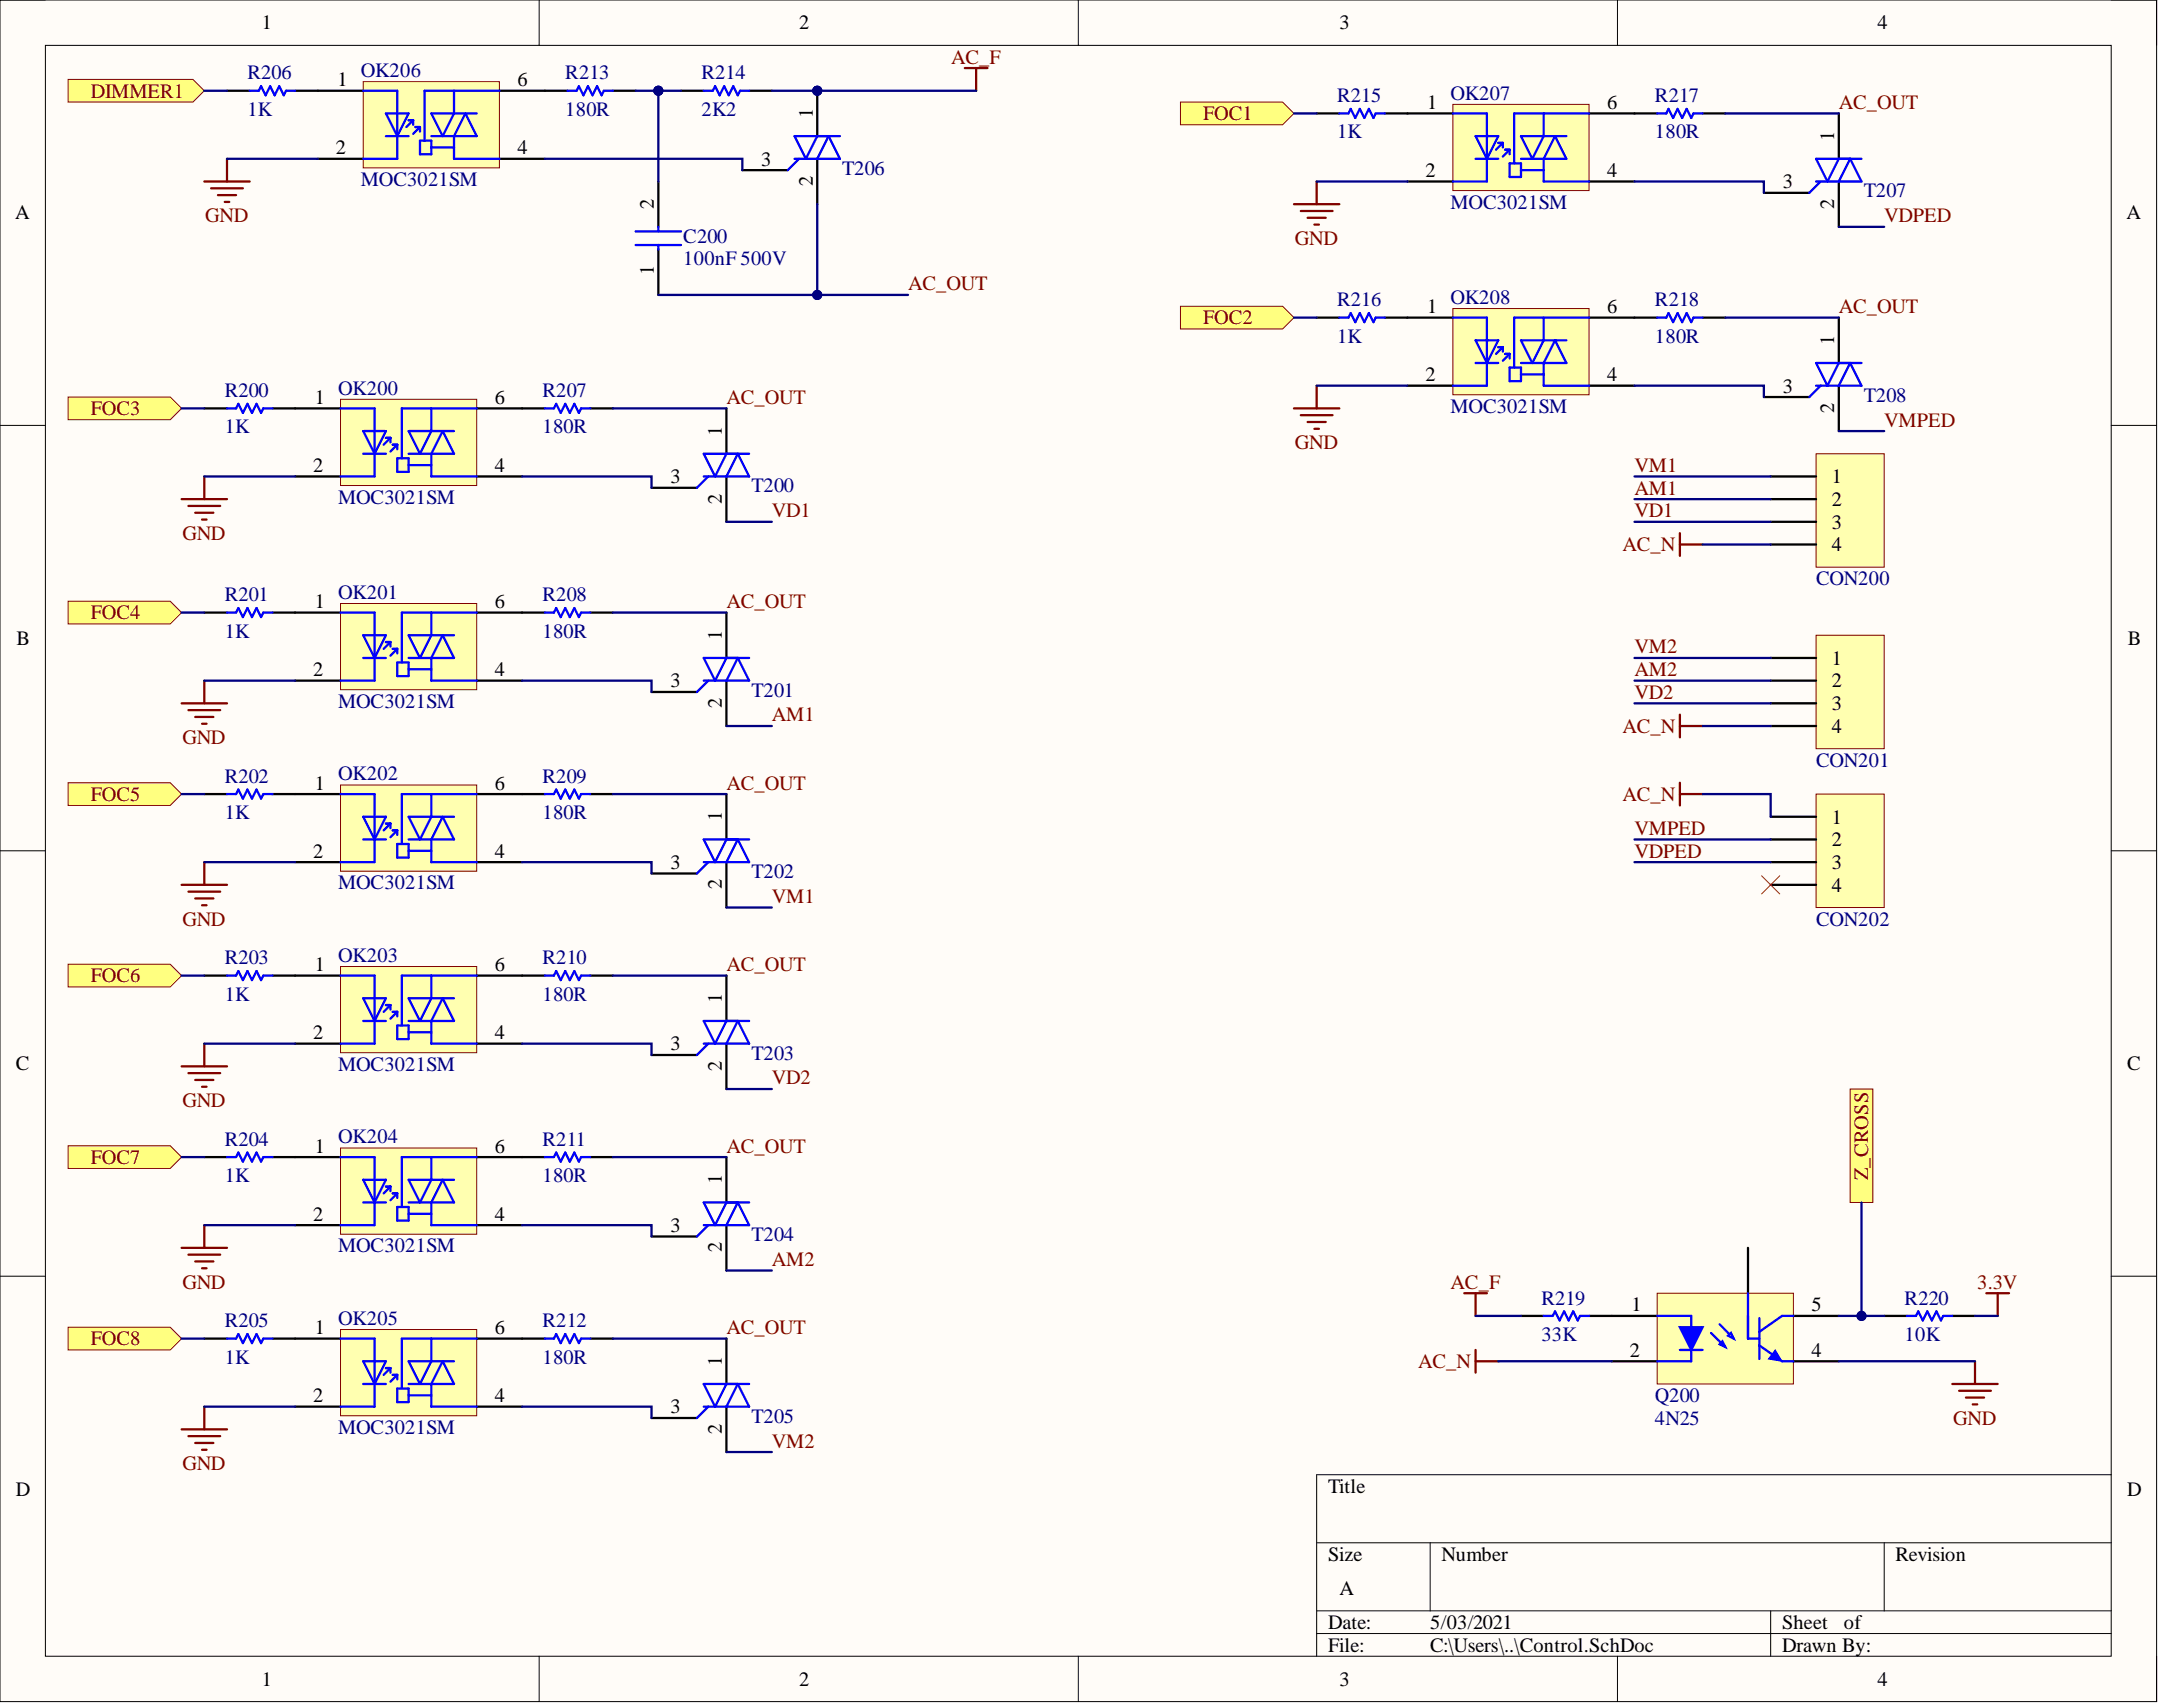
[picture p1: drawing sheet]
<svg xmlns="http://www.w3.org/2000/svg" width="241mm" height="190mm" viewBox="0 0 241 190" stroke-linecap="round" stroke-linejoin="round" font-family="sans-serif">
<defs><g id="words">
<g font-size="2.3">
<text x="29.2" y="3.3">1</text>
<text x="89.2" y="3.3">2</text>
<text x="149.5" y="3.3">3</text>
<text x="209.5" y="3.3">4</text>
<text x="37.7" y="9.6">1</text>
<text x="57.8" y="9.6">6</text>
<text x="37.5" y="17.2">2</text>
<text x="57.8" y="17.2">4</text>
<text x="90.7" y="13.2" transform="rotate(-90 90.7 13.2)">1</text>
<text x="159.3" y="12.2">1</text>
<text x="179.4" y="12.2">6</text>
<text x="204.7" y="15.7" transform="rotate(-90 204.7 15.7)">1</text>
<text x="73" y="23.3" transform="rotate(-90 73 23.3)">2</text>
<text x="85" y="18.5">3</text>
<text x="90.7" y="20.8" transform="rotate(-90 90.7 20.8)">2</text>
<text x="159.1" y="19.7">2</text>
<text x="179.4" y="19.7">4</text>
<text x="199" y="21">3</text>
<text x="204.7" y="23.3" transform="rotate(-90 204.7 23.3)">2</text>
<text x="1.7" y="24.5">A</text>
<text x="237.3" y="24.5">A</text>
<text x="73" y="30.7" transform="rotate(-90 73 30.7)">1</text>
<text x="159.3" y="34.9">1</text>
<text x="179.4" y="34.9">6</text>
<text x="204.7" y="38.5" transform="rotate(-90 204.7 38.5)">1</text>
<text x="35.1" y="45.1">1</text>
<text x="55.2" y="45.1">6</text>
<text x="159.1" y="42.5">2</text>
<text x="179.4" y="42.5">4</text>
<text x="199" y="43.8">3</text>
<text x="204.7" y="46.1" transform="rotate(-90 204.7 46.1)">2</text>
<text x="35" y="52.7">2</text>
<text x="55.2" y="52.7">4</text>
<text x="74.8" y="53.9">3</text>
<text x="80.6" y="48.6" transform="rotate(-90 80.6 48.6)">1</text>
<text x="204.5" y="53.9">1</text>
<text x="80.6" y="56.2" transform="rotate(-90 80.6 56.2)">2</text>
<text x="204.5" y="56.5">2</text>
<text x="204.5" y="59">3</text>
<text x="204.5" y="61.5">4</text>
<text x="1.9" y="72">B</text>
<text x="35.1" y="67.9">1</text>
<text x="55.2" y="67.9">6</text>
<text x="80.6" y="71.4" transform="rotate(-90 80.6 71.4)">1</text>
<text x="237.5" y="72">B</text>
<text x="35" y="75.5">2</text>
<text x="55.2" y="75.5">4</text>
<text x="74.8" y="76.7">3</text>
<text x="204.5" y="74.2">1</text>
<text x="204.5" y="76.7">2</text>
<text x="80.6" y="79" transform="rotate(-90 80.6 79)">2</text>
<text x="204.5" y="79.3">3</text>
<text x="204.5" y="81.8">4</text>
<text x="35.1" y="88.1">1</text>
<text x="55.2" y="88.1">6</text>
<text x="35" y="95.7">2</text>
<text x="55.2" y="95.7">4</text>
<text x="80.6" y="91.7" transform="rotate(-90 80.6 91.7)">1</text>
<text x="204.5" y="91.9">1</text>
<text x="204.5" y="94.4">2</text>
<text x="74.8" y="97">3</text>
<text x="80.6" y="99.3" transform="rotate(-90 80.6 99.3)">2</text>
<text x="204.5" y="97">3</text>
<text x="204.5" y="99.5">4</text>
<text x="35.1" y="108.4">1</text>
<text x="55.2" y="108.4">6</text>
<text x="80.6" y="111.9" transform="rotate(-90 80.6 111.9)">1</text>
<text x="1.8" y="119.4">C</text>
<text x="35" y="116">2</text>
<text x="55.2" y="116">4</text>
<text x="74.8" y="117.2">3</text>
<text x="80.6" y="119.5" transform="rotate(-90 80.6 119.5)">2</text>
<text x="237.4" y="119.4">C</text>
<text x="35.1" y="128.6">1</text>
<text x="55.2" y="128.6">6</text>
<text x="35" y="136.2">2</text>
<text x="55.2" y="136.2">4</text>
<text x="74.8" y="137.5">3</text>
<text x="80.6" y="132.2" transform="rotate(-90 80.6 132.2)">1</text>
<text x="80.6" y="139.8" transform="rotate(-90 80.6 139.8)">2</text>
<text x="35.1" y="148.9">1</text>
<text x="55.2" y="148.9">6</text>
<text x="182.1" y="146.3">1</text>
<text x="202.2" y="146.3">5</text>
<text x="80.6" y="152.4" transform="rotate(-90 80.6 152.4)">1</text>
<text x="181.9" y="151.4">2</text>
<text x="202.2" y="151.4">4</text>
<text x="35" y="156.5">2</text>
<text x="55.2" y="156.5">4</text>
<text x="74.8" y="157.7">3</text>
<text x="80.6" y="160" transform="rotate(-90 80.6 160)">2</text>
<text x="1.8" y="166.9">D</text>
<text x="148.2" y="166.6">Title</text>
<text x="237.4" y="166.9">D</text>
<text x="148.2" y="174.2">Size</text>
<text x="149.5" y="178">A</text>
<text x="160.9" y="174.2">Number</text>
<text x="211.6" y="174.2">Revision</text>
<text x="148.2" y="181.8">Date:</text>
<text x="148.2" y="184.3">File:</text>
<text x="159.6" y="181.8">5/03/2021</text>
<text x="159.6" y="184.3">C:\Users\..\Control.SchDoc</text>
<text x="198.9" y="181.8">Sheet</text>
<text x="198.9" y="184.3">Drawn By:</text>
<text x="205.8" y="181.8">of</text>
<text x="29.2" y="188.1">1</text>
<text x="89.2" y="188.1">2</text>
<text x="149.5" y="188.1">3</text>
<text x="209.5" y="188.1">4</text>
</g>
<g font-size="2.3" fill="#800000">
<text x="10.1" y="10.9">DIMMER1</text>
<text x="106.2" y="7.1">AC_F</text>
<text x="134.3" y="13.4">FOC1</text>
<text x="205.2" y="12.2">AC_OUT</text>
<text x="22.9" y="24.8">GND</text>
<text x="144.5" y="27.3">GND</text>
<text x="210.3" y="24.8">VDPED</text>
<text x="101.3" y="32.4">AC_OUT</text>
<text x="205.2" y="34.9">AC_OUT</text>
<text x="134.3" y="36.2">FOC2</text>
<text x="10.1" y="46.3">FOC3</text>
<text x="81.1" y="45.1">AC_OUT</text>
<text x="210.3" y="47.6">VMPED</text>
<text x="144.5" y="50.1">GND</text>
<text x="182.4" y="52.7">VM1</text>
<text x="86.1" y="57.7">VD1</text>
<text x="182.4" y="57.7">VD1</text>
<text x="182.4" y="55.2">AM1</text>
<text x="20.4" y="60.3">GND</text>
<text x="181.1" y="61.5">AC_N</text>
<text x="10.1" y="69.1">FOC4</text>
<text x="81.1" y="67.9">AC_OUT</text>
<text x="182.4" y="78">VD2</text>
<text x="182.4" y="75.5">AM2</text>
<text x="182.4" y="72.9">VM2</text>
<text x="20.4" y="83">GND</text>
<text x="86.1" y="80.5">AM1</text>
<text x="181.1" y="81.8">AC_N</text>
<text x="10.1" y="89.4">FOC5</text>
<text x="81.1" y="88.1">AC_OUT</text>
<text x="181.1" y="89.4">AC_N</text>
<text x="182.4" y="95.7">VDPED</text>
<text x="182.4" y="93.2">VMPED</text>
<text x="86.1" y="100.8">VM1</text>
<text x="20.4" y="103.3">GND</text>
<text x="10.1" y="109.6">FOC6</text>
<text x="81.1" y="108.4">AC_OUT</text>
<text x="20.4" y="123.6">GND</text>
<text x="86.1" y="121">VD2</text>
<text x="10.1" y="129.9">FOC7</text>
<text x="81.1" y="128.6">AC_OUT</text>
<text x="208.5" y="131.7" transform="rotate(-90 208.5 131.7)">Z_CROSS</text>
<text x="20.4" y="143.8">GND</text>
<text x="86.1" y="141.3">AM2</text>
<text x="161.9" y="143.8">AC_F</text>
<text x="220.7" y="143.8">3.3V</text>
<text x="81.1" y="148.9">AC_OUT</text>
<text x="10.1" y="150.1">FOC8</text>
<text x="158.3" y="152.7">AC_N</text>
<text x="86.1" y="161.5">VM2</text>
<text x="218" y="159">GND</text>
<text x="20.4" y="164.1">GND</text>
</g>
<g font-size="2.3" fill="#000080">
<text x="27.6" y="8.9">R206</text>
<text x="40.3" y="8.6">OK206</text>
<text x="63.1" y="8.9">R213</text>
<text x="78.3" y="8.9">R214</text>
<text x="149.2" y="11.4">R215</text>
<text x="161.9" y="11.1">OK207</text>
<text x="184.7" y="11.4">R217</text>
<text x="27.6" y="12.9">1K</text>
<text x="63.1" y="12.9">180R</text>
<text x="78.3" y="12.9">2K2</text>
<text x="149.2" y="15.4">1K</text>
<text x="184.7" y="15.4">180R</text>
<text x="40.3" y="20.8">MOC3021SM</text>
<text x="94" y="19.5">T206</text>
<text x="161.9" y="23.3">MOC3021SM</text>
<text x="208" y="22">T207</text>
<text x="76.3" y="27.1">C200</text>
<text x="76.3" y="29.6">100nF 500V</text>
<text x="149.2" y="34.2">R216</text>
<text x="161.9" y="33.9">OK208</text>
<text x="184.7" y="34.2">R218</text>
<text x="149.2" y="38.2">1K</text>
<text x="184.7" y="38.2">180R</text>
<text x="25.1" y="44.3">R200</text>
<text x="37.8" y="44.1">OK200</text>
<text x="60.6" y="44.3">R207</text>
<text x="161.9" y="46.1">MOC3021SM</text>
<text x="208" y="44.8">T208</text>
<text x="25.1" y="48.4">1K</text>
<text x="60.6" y="48.4">180R</text>
<text x="37.8" y="56.2">MOC3021SM</text>
<text x="83.9" y="54.9">T200</text>
<text x="202.7" y="65.3">CON200</text>
<text x="25.1" y="67.1">R201</text>
<text x="25.1" y="71.1">1K</text>
<text x="37.8" y="66.8">OK201</text>
<text x="60.6" y="67.1">R208</text>
<text x="60.6" y="71.1">180R</text>
<text x="83.9" y="77.7">T201</text>
<text x="37.8" y="79">MOC3021SM</text>
<text x="25.1" y="87.4">R202</text>
<text x="37.8" y="87.1">OK202</text>
<text x="60.6" y="87.4">R209</text>
<text x="202.7" y="85.6">CON201</text>
<text x="25.1" y="91.4">1K</text>
<text x="60.6" y="91.4">180R</text>
<text x="37.8" y="99.3">MOC3021SM</text>
<text x="83.9" y="98">T202</text>
<text x="25.1" y="107.6">R203</text>
<text x="37.8" y="107.4">OK203</text>
<text x="60.6" y="107.6">R210</text>
<text x="202.7" y="103.3">CON202</text>
<text x="25.1" y="111.7">1K</text>
<text x="60.6" y="111.7">180R</text>
<text x="37.8" y="119.5">MOC3021SM</text>
<text x="83.9" y="118.2">T203</text>
<text x="25.1" y="127.9">R204</text>
<text x="25.1" y="131.9">1K</text>
<text x="37.8" y="127.6">OK204</text>
<text x="60.6" y="127.9">R211</text>
<text x="60.6" y="131.9">180R</text>
<text x="37.8" y="139.8">MOC3021SM</text>
<text x="83.9" y="138.5">T204</text>
<text x="25.1" y="148.1">R205</text>
<text x="37.8" y="147.9">OK205</text>
<text x="60.6" y="148.1">R212</text>
<text x="172" y="145.6">R219</text>
<text x="172" y="149.6">33K</text>
<text x="212.6" y="145.6">R220</text>
<text x="212.6" y="149.6">10K</text>
<text x="25.1" y="152.2">1K</text>
<text x="60.6" y="152.2">180R</text>
<text x="37.8" y="160">MOC3021SM</text>
<text x="83.9" y="158.8">T205</text>
<text x="184.7" y="156.5">Q200</text>
<text x="184.7" y="159">4N25</text>
</g>
</g></defs>
<path d="M0 0h240.7v189.9h-240.7z" fill-rule="evenodd" fill="#fffcf8"/>
<path d="M0 0h240.7v189.9h-240.7z" fill="none" stroke="#000" stroke-width=".11"/>
<path d="M5.1 5.1h230.5v179.7h-230.5z" fill-rule="evenodd" fill="#fffcf8"/>
<g fill="none" stroke="#000" stroke-width=".11">
<path d="M0 0h5.1M60.2 0v5.1M120.3 0v5.1M180.5 0v5.1M235.6 0h5.1v5.1M5.1 5.1h230.5v179.7h-230.5zM0 47.5h5.1M235.6 47.5h5.1M0 94.9h5.1M235.6 94.9h5.1M0 142.4h5.1M235.6 142.4h5.1"/>
<path d="M147 172.2h88.6M147 179.8h88.6M159.6 172.2v7.6M197.6 179.8v5M210.3 172.2v7.6M235.6 164.6h-88.6v20.2M60.2 184.8v5.1M120.3 184.8v5.1M147 182.3h88.6M180.5 184.8v5.1M240.7 184.8v5.1"/>
</g>
<path d="M7.6 44.3h11.4l1.3 1.3-1.3 1.2h-11.4z" fill-rule="evenodd" fill="#ffff80"/>
<path d="M7.6 44.3h11.4l1.3 1.3-1.3 1.2h-11.4z" fill="none" stroke="#800000" stroke-width=".11"/>
<path d="M40.5 9.1h15.2v9.6h-15.2z" fill-rule="evenodd" fill="#ffffb0"/>
<path d="M40.5 9.1h15.2v9.6h-15.2z" fill="none" stroke="#800000" stroke-width=".11"/>
<path d="M25.3 10.1h2.6M32.9 10.1h7.6M35.5 17.7h5M55.7 10.1h7.6M55.7 17.7h5.1M68.4 10.1h2.5M76 10.1h2.5M83.6 10.1h2.5" fill="none" stroke="#000" stroke-width=".25"/>
<g fill="none" stroke="#00f" stroke-width=".25">
<path d="M27.9 10.1h1l.2-.5 .5 1 .6-1 .5 1 .5-1 .5 1 .2-.5h1M40.5 10.1h3.8v7.6h-3.8M43.1 12.7h2.5l-1.3 2.5zM43.1 15.2h2.5M45.6 13.4h.5M46.1 13.4l-.7 .8M46.1 13.4v.5M46.4 14.2h.5M46.9 15.7h1.2v1.5h-1.2zM46.9 14.2v.5M46.9 14.2l-.8 .7M48.1 15.2h5.1l-1.3-2.5-1.2 2.5v2.5h5"/>
<path d="M48.1 16.5h2.6M50.7 10.1v2.6l-1.3 2.5-1.3-2.5h5.1M55.7 10.1h-8.3v5.6M63.3 10.1h1.1l.2-.5 .5 1 .5-1 .5 1 .5-1 .5 1 .3-.5h1M78.5 10.1h1.1l.2-.5 .5 1 .5-1 .5 1 .5-1 .5 1 .3-.5h1"/>
</g>
<circle cx="91.2" cy="10.1" r=".51" fill="#000080"/>
<circle cx="91.2" cy="10.1" r=".51" fill="none" stroke="#000080" stroke-width=".11"/>
<path d="M91.2 10.1v5.1" fill="none" stroke="#000" stroke-width=".25"/>
<circle cx="91.2" cy="10.1" r=".51" fill="#000080"/>
<circle cx="91.2" cy="10.1" r=".51" fill="none" stroke="#000080" stroke-width=".11"/>
<path d="M82.9 19h5M91.2 17.7v5.1" fill="none" stroke="#000" stroke-width=".25"/>
<path d="M88.7 17.7h5l-1.2-2.5-1.3 2.5M89.2 17.7l-1.3 1.3M91.2 15.2l-1.3 2.5-1.2-2.5h5" fill="none" stroke="#00f" stroke-width=".25"/>
<path d="M107.7 7.6h2.5M108.9 7.6v2.5" fill="none" stroke="#800000" stroke-width=".25"/>
<path d="M7.6 8.9h13.9l1.3 1.2-1.3 1.3h-13.9z" fill-rule="evenodd" fill="#ffff80"/>
<path d="M7.6 8.9h13.9l1.3 1.2-1.3 1.3h-13.9z" fill="none" stroke="#800000" stroke-width=".11"/>
<path d="M25.3 17.7v2.6M22.8 20.3h5.1M23.6 21h3.5M24.3 21.8h2.1M25.1 22.5h.5" fill="none" stroke="#800000" stroke-width=".25"/>
<path d="M38 44.6h15.2v9.6h-15.2z" fill-rule="evenodd" fill="#ffffb0"/>
<path d="M38 44.6h15.2v9.6h-15.2z" fill="none" stroke="#800000" stroke-width=".11"/>
<path d="M22.8 45.6h2.5M30.4 45.6h7.6M32.9 53.2h5.1M53.2 45.6h7.6M53.2 53.2h5.1M65.9 45.6h2.5M72.7 54.4h5.1M81.1 45.6v5M81.1 53.2v5" fill="none" stroke="#000" stroke-width=".25"/>
<g fill="none" stroke="#00f" stroke-width=".25">
<path d="M25.3 45.6h1.1l.2-.5 .5 1 .5-1 .5 1 .5-1 .5 1 .3-.5h1M38 45.6h3.8v7.6h-3.8M40.5 48.1h2.6l-1.3 2.5zM40.5 50.6h2.6M43.1 48.9h.5M43.6 48.9l-.8 .7M43.6 48.9v.5M43.8 49.6h.5M44.3 51.1h1.3v1.6h-1.3zM44.3 49.6v.5M44.3 49.6l-.7 .8M45.6 50.6h5.1l-1.3-2.5-1.3 2.5v2.6h5.1"/>
<path d="M45.6 51.9h2.5M48.1 45.6v2.5l-1.2 2.5-1.3-2.5h5.1M53.2 45.6h-8.4v5.5M60.8 45.6h1l.3-.5 .5 1 .5-1 .5 1 .5-1 .5 1 .3-.5h1M78.5 53.2h5.1l-1.3-2.6-1.2 2.6M79.1 53.2l-1.3 1.2M81.1 50.6l-1.3 2.6-1.3-2.6h5.1"/>
</g>
<path d="M20.3 55.7h5M21 56.5h3.6M21.8 57.2h2M22.5 58h.6M22.8 53.2v2.5" fill="none" stroke="#800000" stroke-width=".25"/>
<path d="M7.6 67.1h11.4l1.3 1.3-1.3 1.2h-11.4z" fill-rule="evenodd" fill="#ffff80"/>
<path d="M7.6 67.1h11.4l1.3 1.3-1.3 1.2h-11.4z" fill="none" stroke="#800000" stroke-width=".11"/>
<path d="M38 67.4h15.2v9.6h-15.2z" fill-rule="evenodd" fill="#ffffb0"/>
<path d="M38 67.4h15.2v9.6h-15.2z" fill="none" stroke="#800000" stroke-width=".11"/>
<path d="M22.8 68.4h2.5M30.4 68.4h7.6M32.9 76h5.1M53.2 68.4h7.6M53.2 76h5.1M65.9 68.4h2.5M72.7 77.2h5.1M81.1 68.4v5M81.1 76v5" fill="none" stroke="#000" stroke-width=".25"/>
<g fill="none" stroke="#00f" stroke-width=".25">
<path d="M25.3 68.4h1.1l.2-.5 .5 1 .5-1 .5 1 .5-1 .5 1 .3-.5h1M38 68.4h3.8v7.6h-3.8M40.5 70.9h2.6l-1.3 2.5zM40.5 73.4h2.6M43.1 71.7h.5M43.6 71.7l-.8 .7M43.6 71.7v.5M43.8 72.4h.5M44.3 73.9h1.3v1.6h-1.3zM44.3 72.4v.5M44.3 72.4l-.7 .8M45.6 73.4h5.1l-1.3-2.5-1.3 2.5v2.6h5.1"/>
<path d="M45.6 74.7h2.5M48.1 68.4v2.5l-1.2 2.5-1.3-2.5h5.1M53.2 68.4h-8.4v5.5M60.8 68.4h1l.3-.5 .5 1 .5-1 .5 1 .5-1 .5 1 .3-.5h1M78.5 76h5.1l-1.3-2.6-1.2 2.6M79.1 76l-1.3 1.2M81.1 73.4l-1.3 2.6-1.3-2.6h5.1"/>
</g>
<path d="M20.3 78.5h5M21 79.3h3.6M22.8 76v2.5M21.8 80h2M22.5 80.8h.6" fill="none" stroke="#800000" stroke-width=".25"/>
<path d="M7.6 87.4h11.4l1.3 1.2-1.3 1.3h-11.4z" fill-rule="evenodd" fill="#ffff80"/>
<path d="M7.6 87.4h11.4l1.3 1.2-1.3 1.3h-11.4z" fill="none" stroke="#800000" stroke-width=".11"/>
<path d="M38 87.6h15.2v9.6h-15.2z" fill-rule="evenodd" fill="#ffffb0"/>
<path d="M38 87.6h15.2v9.6h-15.2z" fill="none" stroke="#800000" stroke-width=".11"/>
<path d="M22.8 88.6h2.5M30.4 88.6h7.6M32.9 96.2h5.1M53.2 88.6h7.6M53.2 96.2h5.1M65.9 88.6h2.5M72.7 97.5h5.1M81.1 88.6v5.1M81.1 96.2v5.1" fill="none" stroke="#000" stroke-width=".25"/>
<g fill="none" stroke="#00f" stroke-width=".25">
<path d="M25.3 88.6h1.1l.2-.5 .5 1 .5-1 .5 1 .5-1 .5 1 .3-.5h1M38 88.6h3.8v7.6h-3.8M40.5 91.2h2.6l-1.3 2.5zM40.5 93.7h2.6M43.1 91.9h.5M43.6 91.9l-.8 .8M43.6 91.9v.5M43.8 92.7h.5M44.3 94.2h1.3v1.5h-1.3zM44.3 92.7v.5M44.3 92.7l-.7 .7M45.6 93.7h5.1l-1.3-2.5-1.3 2.5v2.5h5.1"/>
<path d="M45.6 94.9h2.5M48.1 88.6v2.6l-1.2 2.5-1.3-2.5h5.1M53.2 88.6h-8.4v5.6M60.8 88.6h1l.3-.5 .5 1 .5-1 .5 1 .5-1 .5 1 .3-.5h1M78.5 96.2h5.1l-1.3-2.5-1.2 2.5M79.1 96.2l-1.3 1.3M81.1 93.7l-1.3 2.5-1.3-2.5h5.1"/>
</g>
<path d="M20.3 98.7h5M21 99.5h3.6M22.8 96.2v2.5M21.8 100.3h2M22.5 101h.6" fill="none" stroke="#800000" stroke-width=".25"/>
<path d="M7.6 107.6h11.4l1.3 1.3-1.3 1.2h-11.4z" fill-rule="evenodd" fill="#ffff80"/>
<path d="M7.6 107.6h11.4l1.3 1.3-1.3 1.2h-11.4z" fill="none" stroke="#800000" stroke-width=".11"/>
<path d="M38 107.9h15.2v9.6h-15.2z" fill-rule="evenodd" fill="#ffffb0"/>
<path d="M38 107.9h15.2v9.6h-15.2z" fill="none" stroke="#800000" stroke-width=".11"/>
<path d="M22.8 108.9h2.5M30.4 108.9h7.6M32.9 116.5h5.1M53.2 108.9h7.6M53.2 116.5h5.1M65.9 108.9h2.5M72.7 117.7h5.1M81.1 108.9v5M81.1 116.5v5" fill="none" stroke="#000" stroke-width=".25"/>
<g fill="none" stroke="#00f" stroke-width=".25">
<path d="M25.3 108.9h1.1l.2-.5 .5 1 .5-1 .5 1 .5-1 .5 1 .3-.5h1M38 108.9h3.8v7.6h-3.8M40.5 111.4h2.6l-1.3 2.5zM40.5 113.9h2.6M43.1 112.2h.5M43.6 112.2l-.8 .7M43.6 112.2v.5M43.8 112.9h.5M44.3 114.4h1.3v1.6h-1.3zM44.3 112.9v.5M44.3 112.9l-.7 .8M45.6 113.9h5.1l-1.3-2.5-1.3 2.5v2.6h5.1"/>
<path d="M45.6 115.2h2.5M48.1 108.9v2.5l-1.2 2.5-1.3-2.5h5.1M53.2 108.9h-8.4v5.5M60.8 108.9h1l.3-.5 .5 1 .5-1 .5 1 .5-1 .5 1 .3-.5h1M78.5 116.5h5.1l-1.3-2.6-1.2 2.6M79.1 116.5l-1.3 1.2M81.1 113.9l-1.3 2.6-1.3-2.6h5.1"/>
</g>
<path d="M20.3 119h5M21 119.8h3.6M22.8 116.5v2.5M21.8 120.5h2M22.5 121.3h.6" fill="none" stroke="#800000" stroke-width=".25"/>
<path d="M7.6 127.9h11.4l1.3 1.2-1.3 1.3h-11.4z" fill-rule="evenodd" fill="#ffff80"/>
<path d="M7.6 127.9h11.4l1.3 1.2-1.3 1.3h-11.4z" fill="none" stroke="#800000" stroke-width=".11"/>
<path d="M38 128.1h15.2v9.6h-15.2z" fill-rule="evenodd" fill="#ffffb0"/>
<path d="M38 128.1h15.2v9.6h-15.2z" fill="none" stroke="#800000" stroke-width=".11"/>
<path d="M22.8 129.1h2.5M30.4 129.1h7.6M32.9 136.7h5.1M53.2 129.1h7.6M53.2 136.7h5.1M65.9 129.1h2.5M72.7 138h5.1M81.1 129.1v5.1M81.1 136.7v5.1" fill="none" stroke="#000" stroke-width=".25"/>
<g fill="none" stroke="#00f" stroke-width=".25">
<path d="M25.3 129.1h1.1l.2-.5 .5 1 .5-1 .5 1 .5-1 .5 1 .3-.5h1M38 129.1h3.8v7.6h-3.8M40.5 131.7h2.6l-1.3 2.5zM40.5 134.2h2.6M43.1 132.4h.5M43.6 132.4l-.8 .8M43.6 132.4v.5M43.8 133.2h.5M44.3 134.7h1.3v1.5h-1.3zM44.3 133.2v.5M44.3 133.2l-.7 .7M45.6 134.2h5.1l-1.3-2.5-1.3 2.5v2.5h5.1"/>
<path d="M45.6 135.5h2.5M48.1 129.1v2.6l-1.2 2.5-1.3-2.5h5.1M53.2 129.1h-8.4v5.6M60.8 129.1h1l.3-.5 .5 1 .5-1 .5 1 .5-1 .5 1 .3-.5h1M78.5 136.7h5.1l-1.3-2.5-1.2 2.5M79.1 136.7l-1.3 1.3M81.1 134.2l-1.3 2.5-1.3-2.5h5.1"/>
</g>
<path d="M20.3 139.3h5M22.8 136.7v2.6M21 140h3.6M21.8 140.8h2M22.5 141.5h.6" fill="none" stroke="#800000" stroke-width=".25"/>
<path d="M7.6 148.1h11.4l1.3 1.3-1.3 1.3h-11.4z" fill-rule="evenodd" fill="#ffff80"/>
<path d="M7.6 148.1h11.4l1.3 1.3-1.3 1.3h-11.4z" fill="none" stroke="#800000" stroke-width=".11"/>
<path d="M38 148.4h15.2v9.6h-15.2z" fill-rule="evenodd" fill="#ffffb0"/>
<path d="M38 148.4h15.2v9.6h-15.2z" fill="none" stroke="#800000" stroke-width=".11"/>
<path d="M22.8 149.4h2.5M30.4 149.4h7.6M32.9 157h5.1M53.2 149.4h7.6M53.2 157h5.1M65.9 149.4h2.5M72.7 158.2h5.1M81.1 149.4v5.1M81.1 157v5" fill="none" stroke="#000" stroke-width=".25"/>
<g fill="none" stroke="#00f" stroke-width=".25">
<path d="M25.3 149.4h1.1l.2-.5 .5 1 .5-1 .5 1 .5-1 .5 1 .3-.5h1M38 149.4h3.8v7.6h-3.8M40.5 151.9h2.6l-1.3 2.6zM40.5 154.5h2.6M43.1 152.7h.5M43.6 152.7l-.8 .7M43.6 152.7v.5M43.8 153.4h.5M44.3 155h1.3v1.5h-1.3zM44.3 153.4v.5M44.3 153.4l-.7 .8M45.6 154.5h5.1l-1.3-2.6-1.3 2.6v2.5h5.1"/>
<path d="M45.6 155.7h2.5M48.1 149.4v2.5l-1.2 2.6-1.3-2.6h5.1M53.2 149.4h-8.4v5.6M60.8 149.4h1l.3-.5 .5 1 .5-1 .5 1 .5-1 .5 1 .3-.5h1M78.5 157h5.1l-1.3-2.5-1.2 2.5M79.1 157l-1.3 1.2M81.1 154.5l-1.3 2.5-1.3-2.5h5.1"/>
</g>
<path d="M20.3 159.5h5M22.8 157v2.5M21 160.3h3.6M21.8 161h2M22.5 161.8h.6" fill="none" stroke="#800000" stroke-width=".25"/>
<path d="M131.8 11.4h11.4l1.2 1.3-1.2 1.2h-11.4z" fill-rule="evenodd" fill="#ffff80"/>
<path d="M131.8 11.4h11.4l1.2 1.3-1.2 1.2h-11.4z" fill="none" stroke="#800000" stroke-width=".11"/>
<path d="M162.2 11.6h15.2v9.7h-15.2z" fill-rule="evenodd" fill="#ffffb0"/>
<path d="M162.2 11.6h15.2v9.7h-15.2z" fill="none" stroke="#800000" stroke-width=".11"/>
<path d="M147 12.7h2.5M154.6 12.7h7.6M177.4 12.7h7.6M190 12.7h2.6M205.2 12.7v5M157.1 20.3h5.1M177.4 20.3h5M196.9 21.5h5M205.2 20.3v5" fill="none" stroke="#000" stroke-width=".25"/>
<g fill="none" stroke="#00f" stroke-width=".25">
<path d="M149.5 12.7h1l.3-.5 .5 1 .5-1 .5 1 .5-1 .5 1 .2-.5h1.1M162.2 12.7h3.8v7.6h-3.8M164.7 15.2h2.5l-1.2 2.5zM164.7 17.7h2.5M167.2 16h.5M167.7 16l-.7 .7M167.7 16v.5M168 16.7h.5M168.5 18.2h1.3v1.5h-1.3zM168.5 16.7v.5M168.5 16.7l-.8 .8M169.8 17.7h5l-1.2-2.5-1.3 2.5v2.6h5.1"/>
<path d="M169.8 19h2.5M172.3 12.7v2.5l-1.3 2.5-1.2-2.5h5M177.4 12.7h-8.4v5.5M185 12.7h1l.2-.5 .5 1 .5-1 .5 1 .6-1 .5 1 .2-.5h1M205.2 17.7l-1.2 2.6-1.3-2.6h5.1M202.7 20.3h5.1l-1.3-2.6-1.3 2.6M203.2 20.3l-1.3 1.2"/>
</g>
<path d="M144.4 22.8h5.1M145.2 23.5h3.5M145.9 24.3h2.1M146.7 25.1h.5M147 20.3v2.5" fill="none" stroke="#800000" stroke-width=".25"/>
<path d="M131.8 34.2h11.4l1.2 1.2-1.2 1.3h-11.4z" fill-rule="evenodd" fill="#ffff80"/>
<path d="M131.8 34.2h11.4l1.2 1.2-1.2 1.3h-11.4z" fill="none" stroke="#800000" stroke-width=".11"/>
<path d="M162.2 34.4h15.2v9.7h-15.2z" fill-rule="evenodd" fill="#ffffb0"/>
<path d="M162.2 34.4h15.2v9.7h-15.2z" fill="none" stroke="#800000" stroke-width=".11"/>
<path d="M147 35.4h2.5M154.6 35.4h7.6M177.4 35.4h7.6M190 35.4h2.6M205.2 35.4v5.1M157.1 43h5.1M177.4 43h5M196.9 44.3h5M205.2 43v5.1" fill="none" stroke="#000" stroke-width=".25"/>
<g fill="none" stroke="#00f" stroke-width=".25">
<path d="M149.5 35.4h1l.3-.5 .5 1.1 .5-1.1 .5 1.1 .5-1.1 .5 1.1 .2-.6h1.1M162.2 35.4h3.8v7.6h-3.8M164.7 38h2.5l-1.2 2.5zM167.2 38.7h.5M167.7 38.7l-.7 .8M167.7 38.7v.5M168 39.5h.5M168.5 39.5v.5M168.5 39.5l-.8 .8M172.3 35.4v2.6l-1.3 2.5-1.2-2.5h5M177.4 35.4h-8.4v5.6M185 35.4h1l.2-.5 .5 1.1 .5-1.1 .5 1.1 .6-1.1 .5 1.1 .2-.6h1"/>
<path d="M164.7 40.5h2.5M168.5 41h1.3v1.5h-1.3zM169.8 40.5h5l-1.2-2.5-1.3 2.5v2.5h5.1M169.8 41.8h2.5M202.7 43h5.1l-1.3-2.5-1.3 2.5M203.2 43l-1.3 1.3M205.2 40.5l-1.2 2.5-1.3-2.5h5.1"/>
</g>
<path d="M144.4 45.6h5.1M145.2 46.3h3.5M145.9 47.1h2.1M146.7 47.9h.5M147 43v2.6" fill="none" stroke="#800000" stroke-width=".25"/>
<path d="M202.7 50.6h7.6v12.7h-7.6z" fill-rule="evenodd" fill="#ffffb0"/>
<path d="M202.7 50.6h7.6v12.7h-7.6z" fill="none" stroke="#800000" stroke-width=".11"/>
<path d="M197.6 53.2h5.1M197.6 55.7h5.1M197.6 58.2h5.1M197.6 60.8h5.1" fill="none" stroke="#000" stroke-width=".25"/>
<path d="M202.7 70.9h7.6v12.7h-7.6z" fill-rule="evenodd" fill="#ffffb0"/>
<path d="M202.7 70.9h7.6v12.7h-7.6z" fill="none" stroke="#800000" stroke-width=".11"/>
<path d="M197.6 73.4h5.1M197.6 76h5.1M197.6 78.5h5.1M197.6 81h5.1" fill="none" stroke="#000" stroke-width=".25"/>
<path d="M202.7 88.6h7.6v12.7h-7.6z" fill-rule="evenodd" fill="#ffffb0"/>
<path d="M202.7 88.6h7.6v12.7h-7.6z" fill="none" stroke="#800000" stroke-width=".11"/>
<path d="M73.5 20.3v5M73.5 27.9v5M197.6 91.2h5.1M197.6 93.7h5.1M197.6 96.2h5.1M197.6 98.7h5.1" fill="none" stroke="#000" stroke-width=".25"/>
<path d="M187.5 59.5v2.5M187.5 79.8v2.5M187.5 60.8h2.5M187.5 87.4v2.5M187.5 81h2.5M187.5 88.6h2.5" fill="none" stroke="#800000" stroke-width=".25"/>
<path d="M196.6 97.7l2 2.1M198.6 97.7l-2 2.1" fill="none" stroke="#f00" stroke-width=".11"/>
<path d="M70.9 27.3h5.1M70.9 25.8h5.1M73.5 25.3v.5M73.5 27.3v.6" fill="none" stroke="#00f" stroke-width=".25"/>
<path d="M185 144.3h15.2v10.2h-15.2z" fill-rule="evenodd" fill="#ffffb0"/>
<path d="M185 144.3h15.2v10.2h-15.2z" fill="none" stroke="#800000" stroke-width=".11"/>
<path d="M195.1 139.3v5M200.2 146.9h5M200.2 151.9h5" fill="none" stroke="#000" stroke-width=".25"/>
<path d="M196.4 150.1l2.5 1.8M196.4 147.1v4.6M198.9 146.9l-2.5 1.7" fill="none" stroke="#00f" stroke-width=".25"/>
<path d="M198.1 150.7l.8 1.2-1.5-.2z" fill="#00f"/>
<path d="M198.1 150.7l.8 1.2-1.5-.2z" fill="none" stroke="#00f" stroke-width=".11"/>
<path d="M195.1 144.3v5.1h1.3M198.9 151.9h1.3M198.9 146.9h1.3" fill="none" stroke="#00f" stroke-width=".25"/>
<path d="M179.9 146.9h5.1M179.9 151.9h5.1" fill="none" stroke="#000" stroke-width=".25"/>
<path d="M187.5 148.1h2.5l-1.2 2.6z" fill="#00f"/>
<path d="M187.5 148.1h2.5l-1.2 2.6zM187.5 150.7h2.5M191.9 147.8l1.6 1.6" fill="none" stroke="#00f" stroke-width=".25"/>
<path d="M192.9 149.1l.3-.3 .3 .6z" fill="#c0c0c0"/>
<path d="M192.9 149.1l.3-.3 .3 .6z" fill="none" stroke="#00f" stroke-width=".25"/>
<path d="M192.2 149.7l.4 .6-.7-.3z" fill="#c0c0c0"/>
<path d="M172.3 146.9h1l.3-.6 .5 1.1 .5-1.1 .5 1.1 .5-1.1 .5 1.1 .2-.5h1.1M185 146.9h3.8v5h-3.8M191 148.8l1.6 1.5M192.2 149.7l.4 .6-.7-.3zM212.8 146.9h1l.3-.6 .5 1.1 .5-1.1 .5 1.1 .5-1.1 .5 1.1 .3-.5h1" fill="none" stroke="#00f" stroke-width=".25"/>
<path d="M169.8 146.9h2.5M177.4 146.9h2.5M210.3 146.9h2.5M217.9 146.9h2.5" fill="none" stroke="#000" stroke-width=".25"/>
<path d="M163.4 144.3h2.6M164.7 144.3v2.6M164.7 150.7v2.5M164.7 151.9h2.5M217.9 154.5h5.1M218.7 155.2h3.5M219.4 156h2M220.2 156.7h.5M220.4 151.9v2.6M221.7 144.3h2.5M223 144.3v2.6" fill="none" stroke="#800000" stroke-width=".25"/>
<path d="M206.5 121.5h2.5v12.7h-2.5z" fill-rule="evenodd" fill="#ffff80"/>
<path d="M206.5 121.5h2.5v12.7h-2.5z" fill="none" stroke="#800000" stroke-width=".11"/>
<path d="M91.2 22.8v10.1" fill="none" stroke="#000080" stroke-width=".25"/>
<circle cx="91.2" cy="32.9" r=".51" fill="#000080"/>
<circle cx="91.2" cy="32.9" r=".51" fill="none" stroke="#000080" stroke-width=".11"/>
<g fill="none" stroke="#000080" stroke-width=".25">
<path d="M22.8 10.1h2.5M25.3 17.7h10.2M60.8 17.7h22.1v1.3M70.9 10.1h2.6M20.3 45.6h2.5M22.8 53.2h10.1M58.3 53.2h14.4v1.2M68.4 45.6h12.7M20.3 68.4h2.5M22.8 76h10.1M58.3 76h14.4v1.2M68.4 68.4h12.7"/>
<path d="M20.3 88.6h2.5M22.8 96.2h10.1M58.3 96.2h14.4v1.3M68.4 88.6h12.7M20.3 108.9h2.5M22.8 116.5h10.1M58.3 116.5h14.4v1.2M68.4 108.9h12.7M20.3 129.1h2.5M22.8 136.7h10.1M58.3 136.7h14.4v1.3M68.4 129.1h12.7"/>
<path d="M20.3 149.4h2.5M22.8 157h10.1M58.3 157h14.4v1.2M68.4 149.4h12.7"/>
</g>
<circle cx="73.5" cy="10.1" r=".51" fill="#000080"/>
<circle cx="73.5" cy="10.1" r=".51" fill="none" stroke="#000080" stroke-width=".11"/>
<path d="M73.5 32.9h27.8" fill="none" stroke="#000080" stroke-width=".25"/>
<circle cx="91.2" cy="32.9" r=".51" fill="#000080"/>
<circle cx="91.2" cy="32.9" r=".51" fill="none" stroke="#000080" stroke-width=".11"/>
<path d="M73.5 10.1h2.5" fill="none" stroke="#000080" stroke-width=".25"/>
<circle cx="73.5" cy="10.1" r=".51" fill="#000080"/>
<circle cx="73.5" cy="10.1" r=".51" fill="none" stroke="#000080" stroke-width=".11"/>
<path d="M86.1 10.1h22.8M81.1 58.2h5M81.1 81h5M81.1 101.3h5M81.1 121.5h5M81.1 141.8h5M81.1 162h5" fill="none" stroke="#000080" stroke-width=".25"/>
<circle cx="91.2" cy="10.1" r=".51" fill="#000080"/>
<circle cx="91.2" cy="10.1" r=".51" fill="none" stroke="#000080" stroke-width=".11"/>
<g fill="none" stroke="#000080" stroke-width=".25">
<path d="M144.4 12.7h2.6M192.6 12.7h12.6M144.4 35.4h2.6M147 20.3h10.1M182.4 20.3h14.5v1.2M192.6 35.4h12.6M147 43h10.1M182.4 43h14.5v1.3M182.4 58.2h15.2M182.4 55.7h15.2M182.4 53.2h15.2M182.4 78.5h15.2"/>
<path d="M182.4 76h15.2M182.4 73.4h15.2M190 60.8h7.6M182.4 96.2h15.2M182.4 93.7h15.2M190 88.6h7.6v2.6M190 81h7.6M164.7 146.9h5.1M167.2 151.9h12.7M205.2 146.9h5.1M205.2 151.9h15.2"/>
</g>
<circle cx="207.8" cy="146.9" r=".51" fill="#000080"/>
<circle cx="207.8" cy="146.9" r=".51" fill="none" stroke="#000080" stroke-width=".11"/>
<path d="M73.5 10.1v10.2M205.2 25.3h5.1M205.2 48.1h5.1M220.4 146.9h2.6" fill="none" stroke="#000080" stroke-width=".25"/>
<circle cx="73.5" cy="10.1" r=".51" fill="#000080"/>
<circle cx="73.5" cy="10.1" r=".51" fill="none" stroke="#000080" stroke-width=".11"/>
<path d="M207.8 134.2v12.7" fill="none" stroke="#000080" stroke-width=".25"/>
<circle cx="207.8" cy="146.9" r=".51" fill="#000080"/>
<circle cx="207.8" cy="146.9" r=".51" fill="none" stroke="#000080" stroke-width=".11"/>
<use href="#words"/>
</svg>
